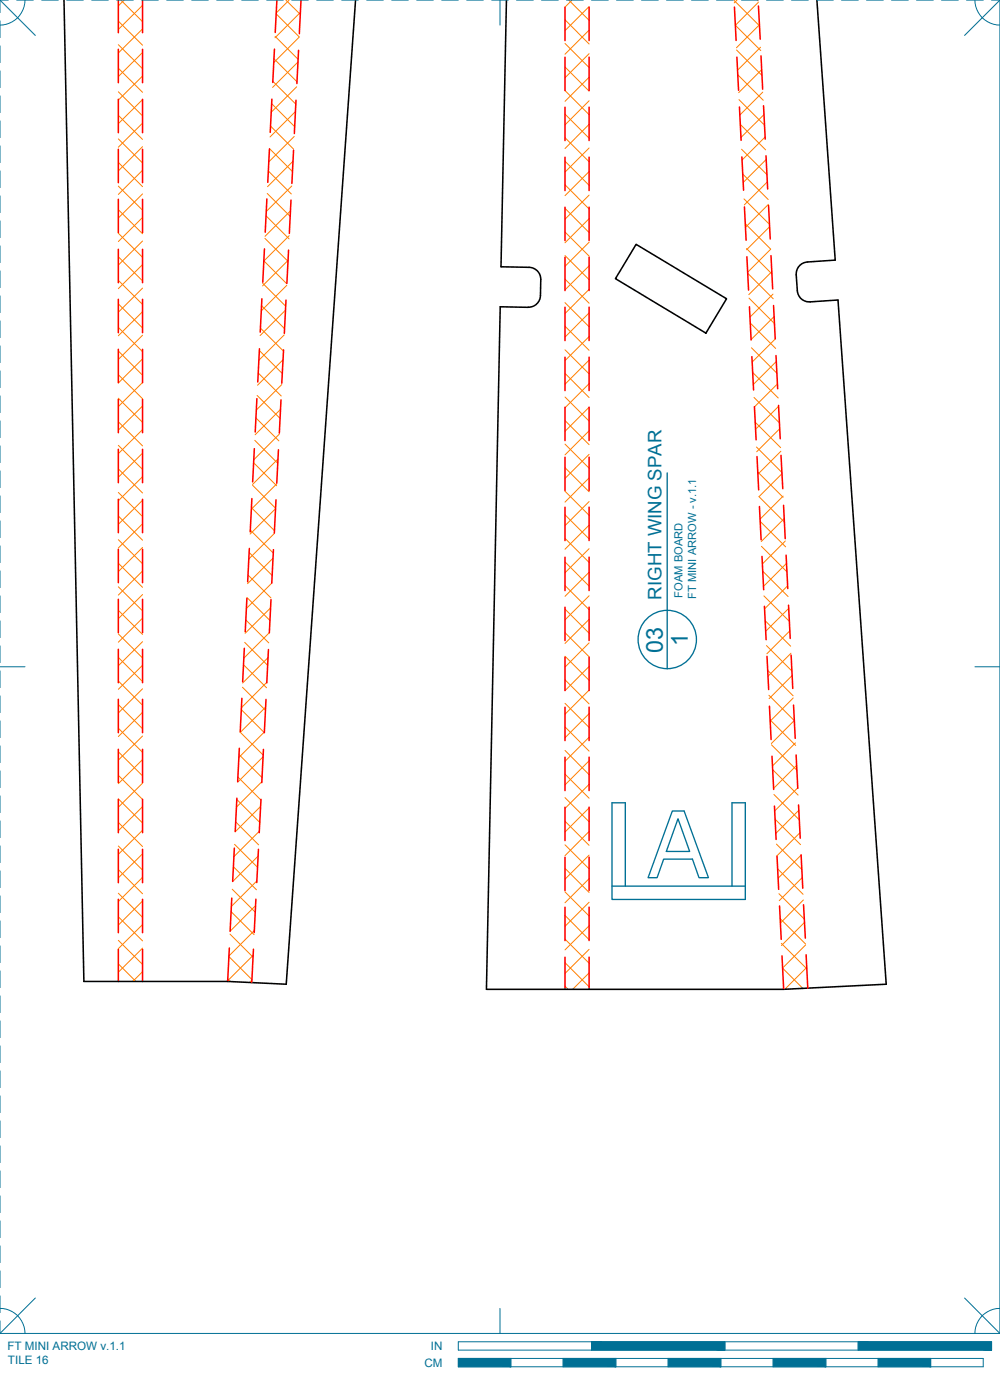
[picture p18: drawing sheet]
<svg xmlns="http://www.w3.org/2000/svg" width="190mm" height="267mm" viewBox="0 0 190 267" stroke-linecap="round" stroke-linejoin="round" font-family="sans-serif">
<defs><g id="words">
<g font-size="4.4" fill="#007095">
<text x="126.3" y="124.3" transform="rotate(-90 126.3 124.3)">03</text>
<text x="131.1" y="123.1" transform="rotate(-90 131.1 123.1)">1</text>
</g>
<text font-size="3.5" fill="#007095" x="126" y="114.2" transform="rotate(-90 126 114.2)">RIGHT WING SPAR</text>
<g font-size="2.2" fill="#007095">
<text x="1.4" y="257.2">FT MINI ARROW v.1.1</text>
<text x="82.1" y="257.2">IN</text>
<text x="1.5" y="259.9">TILE 16</text>
<text x="80.8" y="260.4">CM</text>
</g>
<g font-size="2.1" fill="#007095">
<text x="130" y="113.9" transform="rotate(-90 130 113.9)">FOAM BOARD</text>
<text x="132.6" y="114.1" transform="rotate(-90 132.6 114.1)">FT MINI ARROW - v.1.1</text>
</g>
</g></defs>
<!-- layer: 01 CUT -->
<path d="M12.2 0l3.8 187h27.4l11.1 .5 13.2-187.5M96.5 0l-1.1 50.8 5.4 .1a2.28 2.28 0 0 1 2.2 2.4v3a2.28 2.28 0 0 1-2.4 2.2l-5.3-.1-2.6 130.1h56.6l19.5-1-9.2-130.3-5.3 .3M155.6 0l3.5 49.6-5.3 .3a2.28 2.28 0 0 0-2.1 2.4M121.2 46.5l17.2 10.4-3.9 6.6-17.3-10.4zM151.7 52.4l.2 3a2.28 2.28 0 0 0 2.4 2.1" fill="none" stroke="#000" stroke-width=".3"/>
<!-- layer: 06 CAVITY -->
<g fill="none" stroke="#ff7f00" stroke-width=".19">
<path d="M22.5 17.5l4.7 4.6M22.5 13l4.7 4.6M22.5 8.5l4.7 4.6M22.5 4l4.7 4.6M23 0l4.2 4.1M23.6 0l-1.1 1.1M27.2 1l-4.7 4.6M27.2 5.5l-4.7 4.6M27.2 10l-4.7 4.6M27.2 14.5l-4.7 4.6M27.2 19l-4.7 4.6M51.8 19.7l4.3 4.4"/>
<path d="M52 15.5l4.4 4.4M52.2 11.2l4.4 4.4M52.4 6.9l4.4 4.4M52.6 2.6l4.4 4.5-4.8 4.8M54.5 0l2.7 2.8M55.1 0l-2.5 2.5M56.5 16.5l-4.8 4.9M56.8 11.8l-4.9 4.9M57.2 2.3l-4.8 4.9M107.6 17.3l4.6 4.5M107.6 12.8l4.6 4.6M107.6 8.3l4.6 4.6"/>
<path d="M107.6 3.8l4.6 4.6M108.4 0l3.8 3.9M109 0l-1.4 1.4M112.2 1.2l-4.6 4.6M112.2 5.7l-4.6 4.6M112.2 10.2l-4.6 4.6M112.2 14.7l-4.6 4.6M112.2 19.2l-4.6 4.6M139.8 .1l4.9 4.8M140.3 9.5l4.9 4.9M140.4 0l-.5 .6M140.5 14.2l4.9 4.9"/>
<path d="M140.8 19l4.8 4.8M144.3 0l.1 .2M144.5 .4l-4.4 4.4 4.8 4.8M144.7 4.7l-4.4 4.4M144.9 9l-4.4 4.4M145.1 13.3l-4.4 4.4M145.3 17.5l-4.4 4.4M22.5 39.9l4.7 4.6M22.5 35.5l4.7 4.5M22.5 30.9l4.7 4.7M22.5 26.5l4.7 4.6M22.5 22l4.7 4.6"/>
<path d="M27.2 27.9l-4.7 4.7M27.2 32.4l-4.7 4.6M27.2 23.5l-4.7 4.5M27.2 36.9l-4.7 4.6M50.9 36.9l4.4 4.3M51.1 32.6l4.4 4.4M51.3 28.3l4.4 4.4M51.5 24l4.4 4.4M55.6 35.4l-4.9 4.9M55.8 30.7l-4.8 4.9M56 26l-4.8 4.8M56.3 21.3l-4.9 4.8"/>
<path d="M107.6 39.7l4.6 4.6M107.6 35.2l4.6 4.6M107.6 30.7l4.6 4.6M107.6 26.2l4.6 4.6M107.6 21.7l4.6 4.6M112.2 28.2l-4.6 4.6M112.2 32.7l-4.6 4.6M112.2 23.7l-4.6 4.6M112.2 37.2l-4.6 4.6M141 23.7l4.9 4.9M141.3 28.4l4.8 4.9M141.5 33.2l4.8 4.8"/>
<path d="M141.7 37.9l4.9 4.8M145.5 21.8l-4.4 4.4M145.8 26.1l-4.4 4.4M146 30.4l-4.4 4.4M146.2 34.6l-4.4 4.4M146.4 38.9l-4.4 4.4M22.5 57.9l4.7 4.6M22.5 53.4l4.7 4.6M22.5 48.9l4.7 4.6M22.5 44.4l4.7 4.6M27.2 41.4l-4.7 4.6M27.2 45.9l-4.7 4.6"/>
<path d="M27.2 50.4l-4.7 4.6M27.2 54.9l-4.7 4.6M27.2 59.4l-4.7 4.6M49.8 58.2l4.4 4.4M50 54l4.4 4.3M50.2 49.7l4.4 4.4M50.5 45.4l4.4 4.4M50.7 41.1l4.4 4.4M54.4 59.1l-4.8 4.8M54.6 54.4l-4.8 4.8M54.9 49.6l-4.9 4.9M55.1 44.9l-4.9 4.8"/>
<path d="M55.3 40.2l-4.8 4.8M107.6 57.7l4.6 4.6M107.6 53.2l4.6 4.6M107.6 48.7l4.6 4.6M107.6 44.2l4.6 4.6M112.2 41.7l-4.6 4.5M112.2 46.1l-4.6 4.6M112.2 50.6l-4.6 4.6M112.2 55.1l-4.6 4.6M112.2 59.6l-4.6 4.6M142 42.6l4.8 4.9M142.2 47.3l4.9 4.9"/>
<path d="M142.5 52.1l4.8 4.8M142.7 56.8l4.8 4.8M146.6 43.2l-4.4 4.4M146.8 47.5l-4.4 4.4M147 51.8l-4.4 4.3M147.3 56l-4.4 4.4M22.5 75.9l4.7 4.6M22.5 71.4l4.7 4.6M22.5 66.9l4.7 4.6M22.5 62.4l4.7 4.6M27.2 63.9l-4.7 4.6M27.2 68.4l-4.7 4.6"/>
<path d="M27.2 72.9l-4.7 4.5M27.2 77.3l-4.7 4.6M48.7 79.6l4.4 4.4M49 75.3l4.4 4.4M49.2 71.1l4.4 4.3M49.4 66.8l4.4 4.4M49.6 62.5l4.4 4.4M53.4 78l-4.8 4.8M53.7 73.3l-4.9 4.8M53.9 68.5l-4.8 4.9M54.1 63.8l-4.8 4.8M107.6 75.6l4.6 4.6"/>
<path d="M107.6 71.1l4.6 4.6M107.6 66.6l4.6 4.6M107.6 62.1l4.6 4.6M112.2 68.6l-4.6 4.6M112.2 73.1l-4.6 4.6M112.2 77.6l-4.6 4.6M112.2 64.1l-4.6 4.6M142.9 61.5l4.9 4.9M143.2 66.3l4.8 4.8M143.4 71l4.9 4.8M143.6 75.7l4.9 4.9M147.5 60.3l-4.4 4.4"/>
<path d="M147.7 64.6l-4.4 4.4M147.9 68.9l-4.4 4.3M148.1 73.1l-4.4 4.4M148.3 77.4l-4.4 4.4M22.5 98.3l4.7 4.6M22.5 93.8l4.7 4.6M22.5 89.3l4.7 4.6M22.5 84.8l4.7 4.6M22.5 80.3l4.7 4.6M27.2 81.8l-4.7 4.6M27.2 86.3l-4.7 4.6M27.2 90.8l-4.7 4.6"/>
<path d="M27.2 95.3l-4.7 4.6M27.2 99.8l-4.7 4.6M47.9 96.7l4.4 4.4M48.1 92.4l4.4 4.4M48.3 88.2l4.4 4.3M48.5 83.9l4.4 4.4M52.5 96.9l-4.9 4.8M52.7 92.2l-4.8 4.8M53 87.4l-4.9 4.9M53.2 82.7l-4.8 4.9M107.6 98.1l4.6 4.6M107.6 93.6l4.6 4.6"/>
<path d="M107.6 89.1l4.6 4.6M107.6 84.6l4.6 4.6M107.6 80.1l4.6 4.6M112.2 82.1l-4.6 4.6M112.2 95.5l-4.6 4.6M112.2 86.6l-4.6 4.5M112.2 91l-4.6 4.7M143.9 80.4l4.8 4.9M144.1 85.2l4.8 4.8M144.3 89.9l4.9 4.8M144.8 99.3l4.9 4.9M148.5 81.7l-4.4 4.4"/>
<path d="M148.8 86l-4.4 4.3M149 90.2l-4.4 4.4 4.8 4.9M149.2 94.5l-4.4 4.4M149.4 98.8l-4.4 4.4M22.5 111.8l4.7 4.6M22.5 116.3l4.7 4.6M22.5 107.3l4.7 4.6M22.5 102.8l4.7 4.6M27.2 104.3l-4.7 4.6M27.2 108.8l-4.7 4.6M27.2 113.3l-4.7 4.6M27.2 117.8l-4.7 4.5"/>
<path d="M46.8 118.1l4.4 4.4M47 113.8l4.4 4.4M47.2 109.5l4.4 4.4M47.5 105.3l4.4 4.3M47.7 101l4.4 4.4M51.5 115.8l-4.8 4.9M51.8 111.1l-4.9 4.8M52 106.3l-4.8 4.9M52.3 101.6l-4.9 4.9M107.6 116l4.6 4.6M107.6 111.5l4.6 4.6M107.6 107l4.6 4.7"/>
<path d="M107.6 102.6l4.6 4.5M112.2 100l-4.6 4.6M112.2 104.5l-4.6 4.6M112.2 109l-4.6 4.6M112.2 118l-4.6 4.6M112.2 113.5l-4.6 4.6M145.1 104.1l4.8 4.8M145.3 108.8l4.8 4.8M145.5 113.5l4.9 4.9M145.8 118.3l4.8 4.8M149.6 103.1l-4.4 4.3M149.8 107.3l-4.4 4.4"/>
<path d="M150 111.6l-4.4 4.4M150.3 115.9l-4.4 4.4M22.5 138.7l4.7 4.6M22.5 134.2l4.7 4.6M22.5 129.7l4.7 4.6M22.5 125.2l4.7 4.6M22.5 120.8l4.7 4.5M27.2 135.7l-4.7 4.6M27.2 131.2l-4.7 4.6M27.2 122.2l-4.7 4.6M27.2 126.7l-4.7 4.6M45.7 139.5l4.4 4.3"/>
<path d="M46 135.2l4.4 4.4M46.2 130.9l4.4 4.4M46.4 126.6l4.4 4.4M46.6 122.4l4.4 4.3M50.4 139.4l-4.9 4.9M50.6 134.7l-4.9 4.9M50.8 130l-4.8 4.8M51.1 125.3l-4.9 4.8M51.3 120.5l-4.8 4.9M107.6 138.5l4.6 4.6M107.6 134l4.6 4.6M107.6 129.5l4.6 4.6"/>
<path d="M107.6 125l4.6 4.6M107.6 120.5l4.6 4.6M112.2 131.5l-4.6 4.6M112.2 136l-4.6 4.5M112.2 122.5l-4.6 4.6M112.2 127l-4.6 4.6M146 123l4.9 4.8M146.2 127.7l4.9 4.8M146.5 132.4l4.8 4.9M146.7 137.2l4.9 4.8M150.5 120.2l-4.4 4.3M150.7 124.4l-4.4 4.4"/>
<path d="M150.9 128.7l-4.4 4.4M151.1 133l-4.4 4.4M151.3 137.2l-4.4 4.4M22.5 156.7l4.7 4.6M22.5 152.2l4.7 4.6M22.5 147.7l4.7 4.6M22.5 143.2l4.7 4.6M27.2 140.2l-4.7 4.6M27.2 144.7l-4.7 4.6M27.2 149.2l-4.7 4.6M27.2 153.7l-4.7 4.6M27.2 158.2l-4.7 4.6"/>
<path d="M44.9 156.6l4.4 4.4M45.1 152.3l4.4 4.4M45.3 148l4.4 4.4M45.5 143.7l4.4 4.4M49.4 158.3l-4.8 4.9M49.6 153.6l-4.8 4.9M49.9 148.9l-4.9 4.9M50.1 144.2l-4.8 4.8M107.6 156.4l4.6 4.6M107.6 152l4.6 4.5M107.6 147.5l4.6 4.6M107.6 143l4.6 4.6"/>
<path d="M112.2 144.9l-4.6 4.6M112.2 149.4l-4.6 4.6M112.2 140.4l-4.6 4.6M112.2 153.9l-4.6 4.6M112.2 158.4l-4.6 4.6M147 141.9l4.8 4.8M147.2 146.6l4.8 4.9M147.4 151.3l4.9 4.9M147.7 156.1l4.8 4.8M151.5 141.5l-4.3 4.4M151.8 145.8l-4.4 4.4M152 150.1l-4.4 4.4"/>
<path d="M152.2 154.3l-4.4 4.5M152.4 158.6l-4.4 4.4M22.5 179.1l4.7 4.6M22.5 174.6l4.7 4.6M22.5 170.2l4.7 4.6M22.5 165.7l4.7 4.6M22.5 161.2l4.7 4.6M27.2 167.1l-4.7 4.6M27.2 162.6l-4.7 4.6M27.2 171.6l-4.7 4.6M27.2 176.1l-4.7 4.6M43.8 177.9l4.4 4.4"/>
<path d="M44 173.7l4.4 4.4M44.2 169.4l4.4 4.4M44.5 165.1l4.4 4.4M44.7 160.8l4.4 4.4M48.5 177.3l-4.9 4.8M48.7 172.5l-4.8 4.9M48.9 167.8l-4.8 4.9M49.2 163.1l-4.9 4.8M107.6 178.9l4.6 4.6M107.6 174.4l4.6 4.6M107.6 169.9l4.6 4.6M107.6 165.4l4.6 4.6"/>
<path d="M107.6 160.9l4.6 4.6M112.2 162.9l-4.6 4.6M112.2 167.4l-4.6 4.6M112.2 171.9l-4.6 4.6M112.2 176.4l-4.6 4.6M147.9 160.8l4.9 4.9M148.1 165.5l4.9 4.9M148.4 170.2l4.8 4.9M148.6 175l4.9 4.8M148.8 179.7l4.9 4.9M152.6 162.9l-4.4 4.4M152.8 167.2l-4.4 4.4"/>
<path d="M153 171.5l-4.3 4.4M153.2 175.7l-4.3 4.4M22.5 183.6l3.4 3.4M27.2 185.1l-1.9 1.9M27.2 180.6l-4.7 4.6M43.4 186.5l.5 .5M43.6 182.2l4.4 4.4M48 186.7l-.5 .5M48.2 182l-4.8 4.8M107.6 187.9l.6 .6M107.6 183.4l4.6 4.6M112.2 185.3l-3.1 3.2"/>
<path d="M112.2 180.8l-4.6 4.6M149.1 184.4l3.9 3.9M153.5 180l-4.4 4.4M153.7 184.3l-4.2 4.2"/>
</g>
<!-- layer: 02 SCORE -->
<g fill="none" stroke="#f00" stroke-width=".3">
<path d="M22.5 0v6.2M22.5 9.4v6.3M22.5 18.9v6.4M27.2 0v6.2M27.2 9.4v6.3M27.2 18.9v6.4M51.8 18.9l-.3 6.3M52.3 9.4l-.3 6.3M52.7 0l-.3 6.2M56.4 19.1l-.3 6.3M56.9 9.6l-.3 6.3M57.3 .1l-.3 6.3"/>
<path d="M107.6 1.4v6.3M107.6 10.9v6.4M112.2 1.4v6.3M112.2 10.9v6.4M139.9 1.4l.3 6.3M140.4 10.9l.3 6.3M144.5 1.1l.3 6.4M145 10.6l.3 6.4M22.5 28.4v6.4M22.5 38v6.3M27.2 28.4v6.4M27.2 38v6.3"/>
<path d="M50.8 37.9l-.3 6.3M51.3 28.4l-.3 6.3M55.4 38.1l-.3 6.4M55.9 28.6l-.3 6.3M107.6 20.4v6.4M107.6 30v6.3M107.6 39.5v6.3M112.2 20.4v6.4M112.2 30v6.3M112.2 39.5v6.3M140.9 20.4l.3 6.3M141.3 29.9l.3 6.3"/>
<path d="M141.8 39.4l.3 6.4M145.5 20.2l.3 6.3M145.9 29.7l.3 6.3M146.4 39.2l.3 6.3M22.5 47.5v6.3M22.5 57v6.4M27.2 47.5v6.3M27.2 57v6.4M49.9 56.9l-.3 6.4M50.4 47.4l-.3 6.4M54.5 57.2l-.3 6.3M55 47.6l-.3 6.4"/>
<path d="M107.6 49v6.4M107.6 58.5v6.4M112.2 49v6.4M112.2 58.5v6.4M142.3 48.9l.3 6.4M142.8 58.4l.3 6.4M146.9 48.7l.3 6.3M147.4 58.2l.3 6.4M22.5 66.5v6.4M22.5 76.1v6.3M27.2 66.5v6.4M27.2 76.1v6.3"/>
<path d="M48.9 75.9l-.3 6.4M49.4 66.4l-.3 6.4M53.5 76.2l-.3 6.3M54 66.7l-.3 6.3M107.6 68.1v6.3M107.6 77.6v6.3M112.2 68.1v6.3M112.2 77.6v6.3M143.2 67.9l.4 6.4M143.7 77.5l.3 6.3M147.8 67.7l.3 6.4M148.3 77.2l.3 6.4"/>
<path d="M22.5 85.6v6.3M22.5 95.1v6.4M27.2 85.6v6.3M27.2 95.1v6.4M48 95l-.3 6.3M48.5 85.5l-.4 6.3M52.6 95.2l-.3 6.3M53 85.7l-.3 6.3M107.6 87.1v6.4M107.6 96.6v6.4M112.2 87.1v6.4M112.2 96.6v6.4"/>
<path d="M144.2 87l.3 6.3M144.7 96.5l.3 6.3M148.8 86.7l.3 6.4M149.3 96.3l.3 6.3M22.5 104.6v6.4M22.5 114.2v6.3M27.2 104.6v6.4M27.2 114.2v6.3M47 114l-.3 6.4M47.5 104.5l-.3 6.3M51.6 114.2l-.3 6.4M52.1 104.7l-.3 6.4"/>
<path d="M107.6 106.2v6.3M107.6 115.7v6.3M112.2 106.2v6.3M112.2 115.7v6.3M145.2 106l.3 6.4M145.6 115.5l.3 6.4M149.8 105.8l.3 6.3M150.2 115.3l.3 6.3M22.5 123.7v6.3M22.5 133.2v6.4M27.2 123.7v6.3M27.2 133.2v6.4"/>
<path d="M46.1 133l-.3 6.4M46.5 123.5l-.3 6.4M50.7 133.2l-.3 6.4M51.1 123.7l-.3 6.4M107.6 125.2v6.4M107.6 134.7v6.4M112.2 125.2v6.4M112.2 134.7v6.4M146.1 125l.3 6.4M146.6 134.5l.3 6.4M150.7 124.8l.3 6.3M151.2 134.3l.3 6.4"/>
<path d="M22.5 142.7v6.4M22.5 152.3v6.3M27.2 142.7v6.4M27.2 152.3v6.3M45.1 152.1l-.3 6.3M45.6 142.5l-.3 6.4M49.7 152.3l-.3 6.3M50.2 142.8l-.3 6.3M107.6 144.3v6.3M107.6 153.8v6.3M112.2 144.3v6.3M112.2 153.8v6.3"/>
<path d="M147.1 144.1l.3 6.3M147.5 153.6l.3 6.3M151.7 143.8l.3 6.4M152.1 153.4l.3 6.3M22.5 161.8v6.3M22.5 171.3v6.4M27.2 161.8v6.3M27.2 171.3v6.4M44.2 171.1l-.4 6.3M44.6 161.6l-.3 6.3M48.7 171.3l-.3 6.4M49.2 161.8l-.3 6.3"/>
<path d="M107.6 163.3v6.4M107.6 172.8v6.4M112.2 163.3v6.4M112.2 172.8v6.4M148 163.1l.3 6.3M148.5 172.6l.3 6.3M152.6 162.9l.3 6.3M153.1 172.4l.3 6.3M22.5 180.8v6.2M27.2 180.8v6.2M43.7 180.6l-.3 6.4M48.3 180.8l-.3 6.4"/>
<path d="M107.6 182.4v6.1M112.2 182.4v6.1M149 182.1l.3 6.4M153.6 181.9l.3 6.3"/>
</g>
<!-- layer: 23 NOTES -->
<g fill="none" stroke="#007095" stroke-width=".25">
<path d="M127.1 90.1v37.3M128.1 154.5h2.2l4.7 12.7h-1.8l-1.3-3.5h-5.5l-1.2 3.5h-1.7zM129.2 156l2.2 6.2h-4.5zM116.6 168.8h25.4M119.1 168.8v-15.9h-2.5v18.4h25.4v-18.4h-2.6v15.9"/>
<circle cx="127.1" cy="121.8" r="5.6"/>
</g>
<!-- layer: 22 TILED -->
<g fill="#007095" stroke="#007095" stroke-width=".19">
<path d="M163.5 255.6l25.4 1.6v-1.6zM163.5 255.6l25.4 1.6h-25.4z"/>
<path d="M112.7 255.6l25.4 1.6v-1.6zM112.7 255.6l25.4 1.6h-25.4z"/>
<path d="M167.3 258.8l10 1.6v-1.6zM167.3 258.8l10 1.6h-10z"/>
<path d="M147.3 258.8l10 1.6v-1.6zM147.3 258.8l10 1.6h-10z"/>
<path d="M127.3 258.8l10 1.6v-1.6zM127.3 258.8l10 1.6h-10z"/>
<path d="M107.3 258.8l10 1.6v-1.6zM107.3 258.8l10 1.6h-10z"/>
<path d="M87.3 258.8l10 1.6v-1.6zM87.3 258.8l10 1.6h-10z"/>
</g>
<g fill="none" stroke="#007095" stroke-width=".19">
<path d="M0 0h1.6M0 0v2.4M0 4v3.2M0 8.7v3.2M0 13.5v3.2M0 18.3v3.1M0 0l6.7 6.8M3.2 0h3.1M4.8 0a4.8 4.8 0 0 1-4.8 4.8M7.9 0h3.2M12.7 0h3.2M17.5 0h3.1"/>
<path d="M22.2 0h3.2M27 0h3.2M31.7 0h3.2M36.5 0h3.2M41.3 0h3.1M46 0h3.2M50.8 0h3.2M55.6 0h3.1M60.3 0h3.2M65.1 0h3.2M69.8 0h3.2M74.6 0h3.2"/>
<path d="M79.4 0h3.1M84.1 0h3.2M88.9 0h3.2M93.7 0h3.1M95.2 0v4.8M98.4 0h3.2M103.2 0h3.1M107.9 0h3.2M112.7 0h3.2M117.5 0h3.1M122.2 0h3.2M127 0h3.2"/>
<path d="M131.7 0h3.2M136.5 0h3.2M141.3 0h3.1M146 0h3.2M150.8 0h3.2M155.6 0h3.1M160.3 0h3.2M165.1 0h3.2M169.8 0h3.2M174.6 0h3.2M179.4 0h3.1M184.1 0h3.2"/>
<path d="M185.7 0a4.8 4.8 0 0 0 4.8 4.8M188.9 0h1.6M190.5 0v254M190.5 0l-6.8 6.8M0 23v3.2M0 27.8v3.2M0 32.6v3.1M0 37.3v3.2M0 42.1v3.2M0 46.8v3.2M0 51.6v3.2M0 56.4v3.1"/>
<path d="M0 61.1v3.2M0 65.9v3.2M0 70.7v3.1M0 75.4v3.2M0 80.2v3.2M0 84.9v3.2M0 89.7v3.2M0 94.5v3.1M0 99.2v3.2M0 104v3.2M0 108.8v3.1M0 113.5v3.2"/>
<path d="M0 118.3v3.2M0 127h4.8M0 123v3.2M0 127.8v3.2M0 132.6v3.1M0 137.3v3.2M185.7 127h4.8M0 142.1v3.2M0 146.9v3.1M0 151.6v3.2M0 156.4v3.2M0 161.1v3.2"/>
<path d="M0 165.9v3.2M0 170.7v3.1M0 175.4v3.2M0 180.2v3.2M0 185v3.1M0 189.7v3.2M0 194.5v3.2M0 199.2v3.2M0 204v3.2M0 208.8v3.1M0 213.5v3.2M0 218.3v3.2"/>
<path d="M0 223.1v3.1M0 227.8v3.2M0 232.6v3.2M0 237.3v3.2M0 249.3a4.7 4.7 0 0 1 4.8 4.7M0 242.1v3.2M0 246.9v3.1M0 251.6v2.4M0 254h190.5M6.7 247.3l-6.7 6.7M87.3 255.6h101.6v1.6h-101.6zM87.3 258.8h100v1.6h-100z"/>
<path d="M95.2 249.3v4.7M97.3 258.8v1.6M107.3 258.8v1.6M112.7 255.6v1.6M117.3 258.8v1.6M127.3 258.8v1.6M137.3 258.8v1.6M138.1 255.6v1.6M147.3 258.8v1.6M157.3 258.8v1.6M163.5 255.6v1.6M167.3 258.8v1.6"/>
<path d="M177.3 258.8v1.6M183.7 247.3l6.8 6.7M190.5 249.3a4.7 4.7 0 0 0-4.8 4.7"/>
</g>
<use href="#words"/>
</svg>
